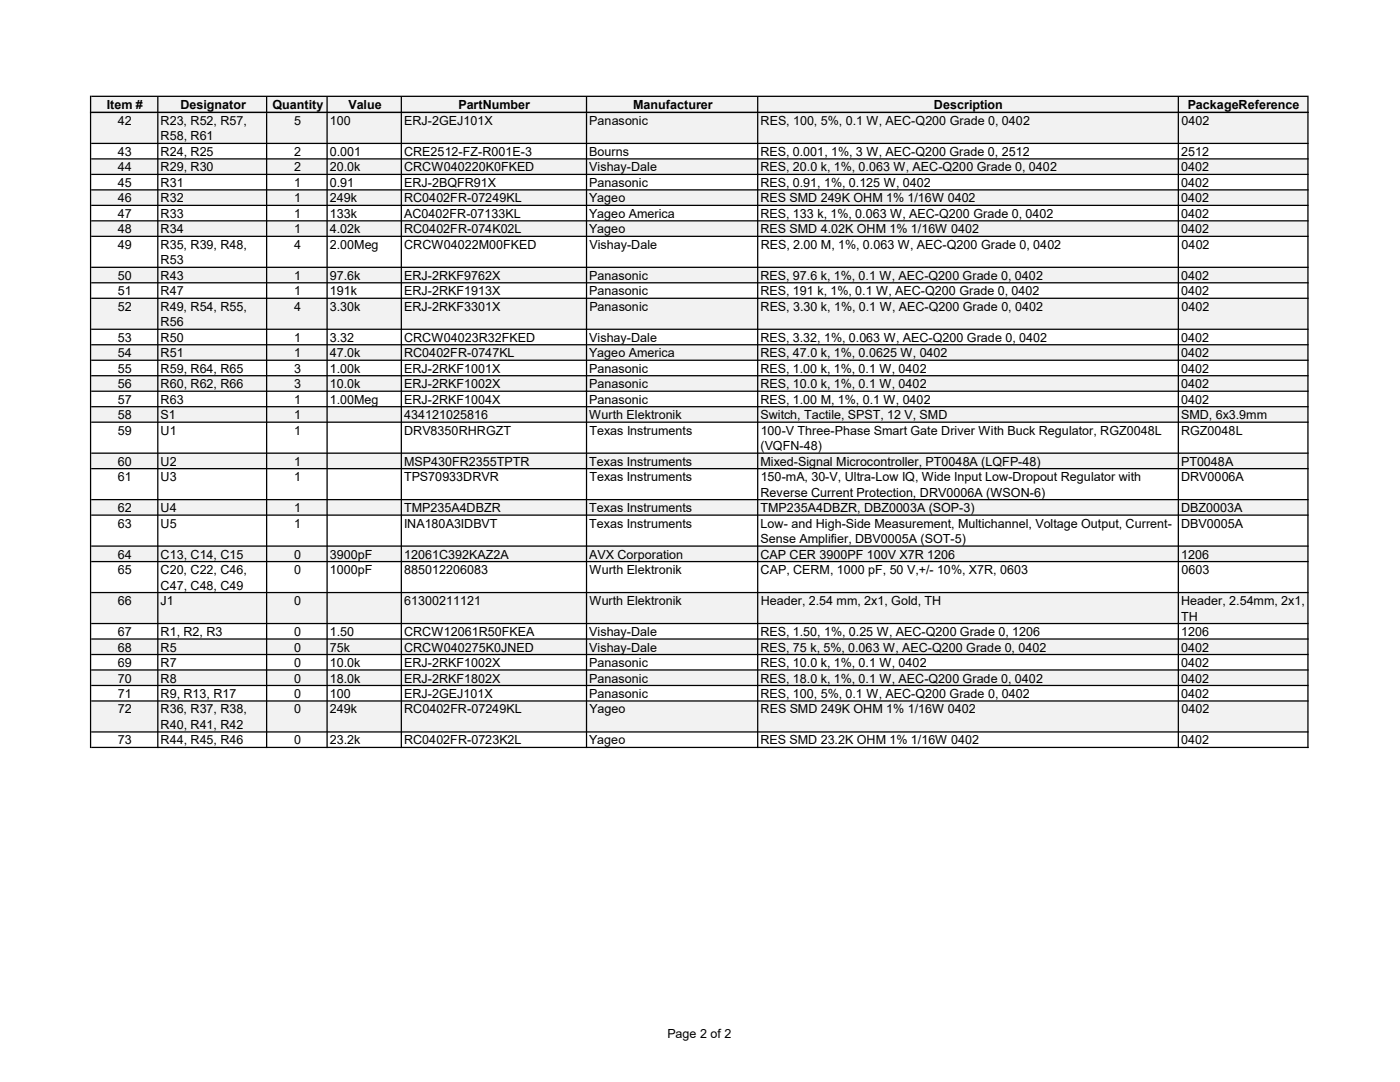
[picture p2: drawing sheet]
<svg xmlns="http://www.w3.org/2000/svg" width="279mm" height="216mm" viewBox="0 0 279 216" stroke-linecap="round" stroke-linejoin="round" font-family="sans-serif">
<defs><g id="words">
<g font-size="2.5">
<text x="21.3" y="21.8">Item #</text>
<text x="36" y="21.8">Designator</text>
<text x="54.4" y="21.8">Quantity</text>
<text x="69.5" y="21.8">Value</text>
<text x="91.5" y="21.8">PartNumber</text>
<text x="126.4" y="21.8">Manufacturer</text>
<text x="186.4" y="21.8">Description</text>
<text x="237" y="21.8">PackageReference</text>
<text x="23.5" y="24.9">42</text>
<text x="32" y="28">R58, R61</text>
<text x="32.1" y="24.9">R23, R52, R57,</text>
<text x="58.7" y="24.9">5</text>
<text x="65.8" y="24.9">100</text>
<text x="80.6" y="24.9">ERJ-2GEJ101X</text>
<text x="117.6" y="24.9">Panasonic</text>
<text x="151.8" y="24.9">RES, 100, 5%, 0.1 W, AEC-Q200 Grade 0, 0402</text>
<text x="235.8" y="24.9">0402</text>
<text x="23.5" y="31.1">43</text>
<text x="23.5" y="34.2">44</text>
<text x="32" y="31.1">R24, R25</text>
<text x="32" y="34.2">R29, R30</text>
<text x="58.7" y="31.1">2</text>
<text x="58.7" y="34.2">2</text>
<text x="65.8" y="31.1">0.001</text>
<text x="65.8" y="34.2">20.0k</text>
<text x="80.6" y="31.1">CRE2512-FZ-R001E-3</text>
<text x="80.6" y="34.2">CRCW040220K0FKED</text>
<text x="117.6" y="31.1">Bourns</text>
<text x="117.6" y="34.2">Vishay-Dale</text>
<text x="151.8" y="31.1">RES, 0.001, 1%, 3 W, AEC-Q200 Grade 0, 2512</text>
<text x="151.8" y="34.2">RES, 20.0 k, 1%, 0.063 W, AEC-Q200 Grade 0, 0402</text>
<text x="235.7" y="31.1">2512</text>
<text x="235.7" y="34.2">0402</text>
<text x="23.5" y="37.3">45</text>
<text x="23.5" y="40.4">46</text>
<text x="32" y="37.3">R31</text>
<text x="32" y="40.4">R32</text>
<text x="58.7" y="37.3">1</text>
<text x="58.7" y="40.4">1</text>
<text x="65.8" y="37.3">0.91</text>
<text x="65.8" y="40.4">249k</text>
<text x="80.6" y="37.3">ERJ-2BQFR91X</text>
<text x="80.6" y="40.4">RC0402FR-07249KL</text>
<text x="117.6" y="37.3">Panasonic</text>
<text x="117.6" y="40.4">Yageo</text>
<text x="151.8" y="37.3">RES, 0.91, 1%, 0.125 W, 0402</text>
<text x="151.8" y="40.4">RES SMD 249K OHM 1% 1/16W 0402</text>
<text x="235.7" y="37.3">0402</text>
<text x="235.7" y="40.4">0402</text>
<text x="23.5" y="43.5">47</text>
<text x="23.5" y="46.6">48</text>
<text x="32" y="43.5">R33</text>
<text x="32" y="46.6">R34</text>
<text x="58.7" y="43.5">1</text>
<text x="58.7" y="46.6">1</text>
<text x="65.8" y="43.5">133k</text>
<text x="65.8" y="46.6">4.02k</text>
<text x="80.6" y="43.5">AC0402FR-07133KL</text>
<text x="80.6" y="46.6">RC0402FR-074K02L</text>
<text x="117.6" y="43.5">Yageo America</text>
<text x="117.6" y="46.6">Yageo</text>
<text x="151.8" y="43.5">RES, 133 k, 1%, 0.063 W, AEC-Q200 Grade 0, 0402</text>
<text x="151.8" y="46.6">RES SMD 4.02K OHM 1% 1/16W 0402</text>
<text x="235.7" y="43.5">0402</text>
<text x="235.7" y="46.6">0402</text>
<text x="23.5" y="49.7">49</text>
<text x="32" y="52.7">R53</text>
<text x="32.1" y="49.7">R35, R39, R48,</text>
<text x="58.7" y="49.7">4</text>
<text x="65.8" y="49.7">2.00Meg</text>
<text x="80.7" y="49.7">CRCW04022M00FKED</text>
<text x="117.6" y="49.7">Vishay-Dale</text>
<text x="151.8" y="49.7">RES, 2.00 M, 1%, 0.063 W, AEC-Q200 Grade 0, 0402</text>
<text x="235.8" y="49.7">0402</text>
<text x="23.5" y="55.8">50</text>
<text x="23.5" y="58.9">51</text>
<text x="32" y="55.8">R43</text>
<text x="32" y="58.9">R47</text>
<text x="58.7" y="55.8">1</text>
<text x="58.7" y="58.9">1</text>
<text x="65.8" y="55.8">97.6k</text>
<text x="65.8" y="58.9">191k</text>
<text x="80.6" y="55.8">ERJ-2RKF9762X</text>
<text x="80.6" y="58.9">ERJ-2RKF1913X</text>
<text x="117.6" y="55.8">Panasonic</text>
<text x="117.6" y="58.9">Panasonic</text>
<text x="151.8" y="55.8">RES, 97.6 k, 1%, 0.1 W, AEC-Q200 Grade 0, 0402</text>
<text x="151.8" y="58.9">RES, 191 k, 1%, 0.1 W, AEC-Q200 Grade 0, 0402</text>
<text x="235.7" y="55.8">0402</text>
<text x="235.7" y="58.9">0402</text>
<text x="23.5" y="62">52</text>
<text x="32" y="65.1">R56</text>
<text x="32.1" y="62">R49, R54, R55,</text>
<text x="58.7" y="62">4</text>
<text x="65.8" y="62">3.30k</text>
<text x="80.7" y="62">ERJ-2RKF3301X</text>
<text x="117.6" y="62">Panasonic</text>
<text x="151.8" y="62">RES, 3.30 k, 1%, 0.1 W, AEC-Q200 Grade 0, 0402</text>
<text x="235.8" y="62">0402</text>
<text x="23.5" y="68.2">53</text>
<text x="23.5" y="71.3">54</text>
<text x="32" y="68.2">R50</text>
<text x="32" y="71.3">R51</text>
<text x="58.7" y="68.2">1</text>
<text x="58.7" y="71.3">1</text>
<text x="65.8" y="68.2">3.32</text>
<text x="65.8" y="71.3">47.0k</text>
<text x="80.6" y="68.2">CRCW04023R32FKED</text>
<text x="80.6" y="71.3">RC0402FR-0747KL</text>
<text x="117.6" y="68.2">Vishay-Dale</text>
<text x="117.6" y="71.3">Yageo America</text>
<text x="151.8" y="68.2">RES, 3.32, 1%, 0.063 W, AEC-Q200 Grade 0, 0402</text>
<text x="151.8" y="71.3">RES, 47.0 k, 1%, 0.0625 W, 0402</text>
<text x="235.7" y="68.2">0402</text>
<text x="235.7" y="71.3">0402</text>
<text x="23.5" y="74.4">55</text>
<text x="23.5" y="77.5">56</text>
<text x="32" y="74.4">R59, R64, R65</text>
<text x="32" y="77.5">R60, R62, R66</text>
<text x="58.7" y="74.4">3</text>
<text x="58.7" y="77.5">3</text>
<text x="65.8" y="74.4">1.00k</text>
<text x="65.8" y="77.5">10.0k</text>
<text x="80.6" y="74.4">ERJ-2RKF1001X</text>
<text x="80.6" y="77.5">ERJ-2RKF1002X</text>
<text x="117.6" y="74.4">Panasonic</text>
<text x="117.6" y="77.5">Panasonic</text>
<text x="151.8" y="74.4">RES, 1.00 k, 1%, 0.1 W, 0402</text>
<text x="151.8" y="77.5">RES, 10.0 k, 1%, 0.1 W, 0402</text>
<text x="235.7" y="74.4">0402</text>
<text x="235.7" y="77.5">0402</text>
<text x="23.5" y="80.6">57</text>
<text x="23.5" y="83.7">58</text>
<text x="32" y="80.6">R63</text>
<text x="32" y="83.7">S1</text>
<text x="58.7" y="80.6">1</text>
<text x="58.7" y="83.7">1</text>
<text x="65.8" y="80.6">1.00Meg</text>
<text x="80.6" y="80.6">ERJ-2RKF1004X</text>
<text x="80.6" y="83.7">434121025816</text>
<text x="117.6" y="80.6">Panasonic</text>
<text x="117.6" y="83.7">Wurth Elektronik</text>
<text x="151.8" y="80.6">RES, 1.00 M, 1%, 0.1 W, 0402</text>
<text x="151.8" y="83.7">Switch, Tactile, SPST, 12 V, SMD</text>
<text x="235.7" y="80.6">0402</text>
<text x="235.7" y="83.7">SMD, 6x3.9mm</text>
<text x="23.5" y="86.7">59</text>
<text x="32.1" y="86.7">U1</text>
<text x="58.7" y="86.7">1</text>
<text x="80.7" y="86.7">DRV8350RHRGZT</text>
<text x="117.6" y="86.7">Texas Instruments</text>
<text x="151.8" y="89.8">(VQFN-48)</text>
<text x="151.8" y="86.7">100-V Three-Phase Smart Gate Driver With Buck Regulator, RGZ0048L</text>
<text x="235.7" y="86.7">RGZ0048L</text>
<text x="23.5" y="92.9">60</text>
<text x="32" y="92.9">U2</text>
<text x="58.7" y="92.9">1</text>
<text x="80.6" y="92.9">MSP430FR2355TPTR</text>
<text x="117.6" y="92.9">Texas Instruments</text>
<text x="151.8" y="92.9">Mixed-Signal Microcontroller, PT0048A (LQFP-48)</text>
<text x="235.7" y="92.9">PT0048A</text>
<text x="23.5" y="96">61</text>
<text x="32.1" y="96">U3</text>
<text x="58.7" y="96">1</text>
<text x="80.7" y="96">TPS70933DRVR</text>
<text x="117.6" y="96">Texas Instruments</text>
<text x="151.8" y="99.1">Reverse Current Protection, DRV0006A (WSON-6)</text>
<text x="151.8" y="96">150-mA, 30-V, Ultra-Low IQ, Wide Input Low-Dropout Regulator with</text>
<text x="235.7" y="96">DRV0006A</text>
<text x="23.5" y="102.2">62</text>
<text x="23.5" y="105.3">63</text>
<text x="32" y="102.2">U4</text>
<text x="32.1" y="105.3">U5</text>
<text x="58.7" y="102.2">1</text>
<text x="58.7" y="105.3">1</text>
<text x="80.6" y="102.2">TMP235A4DBZR</text>
<text x="80.7" y="105.3">INA180A3IDBVT</text>
<text x="117.6" y="102.2">Texas Instruments</text>
<text x="117.6" y="105.3">Texas Instruments</text>
<text x="151.8" y="102.2">TMP235A4DBZR, DBZ0003A (SOP-3)</text>
<text x="151.8" y="105.3">Low- and High-Side Measurement, Multichannel, Voltage Output, Current-</text>
<text x="235.7" y="102.2">DBZ0003A</text>
<text x="235.7" y="105.3">DBV0005A</text>
<text x="23.5" y="111.5">64</text>
<text x="32" y="111.5">C13, C14, C15</text>
<text x="58.7" y="111.5">0</text>
<text x="65.8" y="111.5">3900pF</text>
<text x="80.6" y="111.5">12061C392KAZ2A</text>
<text x="117.6" y="111.5">AVX Corporation</text>
<text x="151.8" y="108.4">Sense Amplifier, DBV0005A (SOT-5)</text>
<text x="151.8" y="111.5">CAP CER 3900PF 100V X7R 1206</text>
<text x="235.7" y="111.5">1206</text>
<text x="23.5" y="114.6">65</text>
<text x="32" y="117.6">C47, C48, C49</text>
<text x="32.1" y="114.6">C20, C22, C46,</text>
<text x="58.7" y="114.6">0</text>
<text x="65.8" y="114.6">1000pF</text>
<text x="80.7" y="114.6">885012206083</text>
<text x="117.6" y="114.6">Wurth Elektronik</text>
<text x="151.8" y="114.6">CAP, CERM, 1000 pF, 50 V,+/- 10%, X7R, 0603</text>
<text x="235.8" y="114.6">0603</text>
<text x="23.5" y="120.7">66</text>
<text x="32.1" y="120.7">J1</text>
<text x="58.7" y="120.7">0</text>
<text x="80.7" y="120.7">61300211121</text>
<text x="117.6" y="120.7">Wurth Elektronik</text>
<text x="151.8" y="120.7">Header, 2.54 mm, 2x1, Gold, TH</text>
<text x="235.7" y="120.7">Header, 2.54mm, 2x1,</text>
<text x="235.7" y="123.8">TH</text>
<text x="23.5" y="126.9">67</text>
<text x="23.5" y="130">68</text>
<text x="32" y="126.9">R1, R2, R3</text>
<text x="32" y="130">R5</text>
<text x="58.7" y="126.9">0</text>
<text x="58.7" y="130">0</text>
<text x="65.8" y="126.9">1.50</text>
<text x="65.8" y="130">75k</text>
<text x="80.6" y="126.9">CRCW12061R50FKEA</text>
<text x="80.6" y="130">CRCW040275K0JNED</text>
<text x="117.6" y="126.9">Vishay-Dale</text>
<text x="117.6" y="130">Vishay-Dale</text>
<text x="151.8" y="126.9">RES, 1.50, 1%, 0.25 W, AEC-Q200 Grade 0, 1206</text>
<text x="151.8" y="130">RES, 75 k, 5%, 0.063 W, AEC-Q200 Grade 0, 0402</text>
<text x="235.7" y="126.9">1206</text>
<text x="235.7" y="130">0402</text>
<text x="23.5" y="133.1">69</text>
<text x="23.5" y="136.2">70</text>
<text x="32" y="133.1">R7</text>
<text x="32" y="136.2">R8</text>
<text x="58.7" y="133.1">0</text>
<text x="58.7" y="136.2">0</text>
<text x="65.8" y="133.1">10.0k</text>
<text x="65.8" y="136.2">18.0k</text>
<text x="80.6" y="133.1">ERJ-2RKF1002X</text>
<text x="80.6" y="136.2">ERJ-2RKF1802X</text>
<text x="117.6" y="133.1">Panasonic</text>
<text x="117.6" y="136.2">Panasonic</text>
<text x="151.8" y="133.1">RES, 10.0 k, 1%, 0.1 W, 0402</text>
<text x="151.8" y="136.2">RES, 18.0 k, 1%, 0.1 W, AEC-Q200 Grade 0, 0402</text>
<text x="235.7" y="133.1">0402</text>
<text x="235.7" y="136.2">0402</text>
<text x="23.5" y="139.3">71</text>
<text x="23.5" y="142.4">72</text>
<text x="32" y="139.3">R9, R13, R17</text>
<text x="32.1" y="142.4">R36, R37, R38,</text>
<text x="58.7" y="139.3">0</text>
<text x="58.7" y="142.4">0</text>
<text x="65.8" y="142.4">249k</text>
<text x="65.8" y="139.3">100</text>
<text x="80.6" y="142.4">RC0402FR-07249KL</text>
<text x="80.6" y="139.3">ERJ-2GEJ101X</text>
<text x="117.6" y="139.3">Panasonic</text>
<text x="117.6" y="142.4">Yageo</text>
<text x="151.8" y="139.3">RES, 100, 5%, 0.1 W, AEC-Q200 Grade 0, 0402</text>
<text x="151.8" y="142.4">RES SMD 249K OHM 1% 1/16W 0402</text>
<text x="235.7" y="139.3">0402</text>
<text x="235.8" y="142.4">0402</text>
<text x="23.5" y="148.5">73</text>
<text x="32" y="145.5">R40, R41, R42</text>
<text x="32" y="148.5">R44, R45, R46</text>
<text x="58.7" y="148.5">0</text>
<text x="65.8" y="148.5">23.2k</text>
<text x="80.6" y="148.5">RC0402FR-0723K2L</text>
<text x="117.6" y="148.5">Yageo</text>
<text x="151.8" y="148.5">RES SMD 23.2K OHM 1% 1/16W 0402</text>
<text x="235.7" y="148.5">0402</text>
<text x="133.2" y="207.1">Page 2 of 2</text>
</g>
</g></defs>
<path d="M18.2 19.4h242.9v3.1h-242.9z" fill="#f2f2f2"/>
<g fill="#000">
<path d="M17.9 19.1h.3v3.5h-.3zM31.4 19.3h.2v3.3h-.2zM53.1 19.3h.2v3.3h-.2zM65.2 19.3h.2v3.3h-.2zM80 19.3h.2v3.3h-.2zM116.9 19.3h.3v3.3h-.3zM151.1 19.3h.2v3.3h-.2zM235 19.3h.3v3.3h-.3zM260.9 19.3h.3v3.3h-.3z" fill-rule="evenodd"/>
<path d="M18.2 19.1h243v.2h-243zM18.2 22.3h243v.3h-243z" fill-rule="evenodd"/>
</g>
<path d="M18.2 22.6h242.9v6.1h-242.9zM18.2 31.7h242.9v3.1h-242.9zM18.2 37.9h242.9v3.1h-242.9zM18.2 44.1h242.9v3.1h-242.9zM18.2 53.3h242.9v3.2h-242.9zM18.2 59.5h242.9v6.2h-242.9zM18.2 68.8h242.9v3.1h-242.9zM18.2 75h242.9v3.1h-242.9zM18.2 81.2h242.9v3.1h-242.9zM18.2 90.4h242.9v3.2h-242.9zM18.2 99.7h242.9v3.1h-242.9zM18.2 109h242.9v3.1h-242.9zM18.2 118.2h242.9v6.3h-242.9zM18.2 127.5h242.9v3.1h-242.9zM18.2 133.7h242.9v3.1h-242.9zM18.2 139.9h242.9v6.2h-242.9z" fill-rule="evenodd" fill="#f2f2f2"/>
<g fill="#000">
<path d="M17.9 22.3h.3v127h-.3zM31.4 22.6h.2v126.7h-.2zM53.1 22.6h.2v126.7h-.2zM65.2 22.6h.2v126.7h-.2zM80 22.6h.2v126.7h-.2zM116.9 22.6h.3v126.7h-.3zM151.1 22.6h.2v126.7h-.2zM235 22.6h.3v126.7h-.3zM260.9 22.6h.3v126.7h-.3z" fill-rule="evenodd"/>
<path d="M18.2 22.3h243v.3h-243zM18.2 28.5h243v.2h-243zM18.2 31.6h243v.2h-243zM18.2 34.7h243v.2h-243zM18.2 37.8h243v.2h-243zM18.2 40.9h243v.2h-243zM18.2 43.9h243v.3h-243zM18.2 47h243v.3h-243zM18.2 53.2h243v.3h-243zM18.2 56.3h243v.3h-243zM18.2 59.4h243v.2h-243zM18.2 65.6h243v.2h-243zM18.2 68.7h243v.2h-243zM18.2 71.8h243v.2h-243zM18.2 74.8h243v.3h-243zM18.2 77.9h243v.3h-243zM18.2 81h243v.3h-243zM18.2 84.1h243v.3h-243zM18.2 90.3h243v.3h-243zM18.2 93.4h243v.2h-243zM18.2 99.6h243v.2h-243zM18.2 102.7h243v.2h-243zM18.2 108.8h243v.3h-243zM18.2 111.9h243v.3h-243zM18.2 118.1h243v.3h-243zM18.2 124.3h243v.2h-243zM18.2 127.4h243v.2h-243zM18.2 130.5h243v.2h-243zM18.2 133.6h243v.2h-243zM18.2 136.7h243v.2h-243zM18.2 139.7h243v.3h-243zM18.2 145.9h243v.3h-243zM18.2 149h243v.3h-243z" fill-rule="evenodd"/>
</g>
<use href="#words"/>
</svg>
